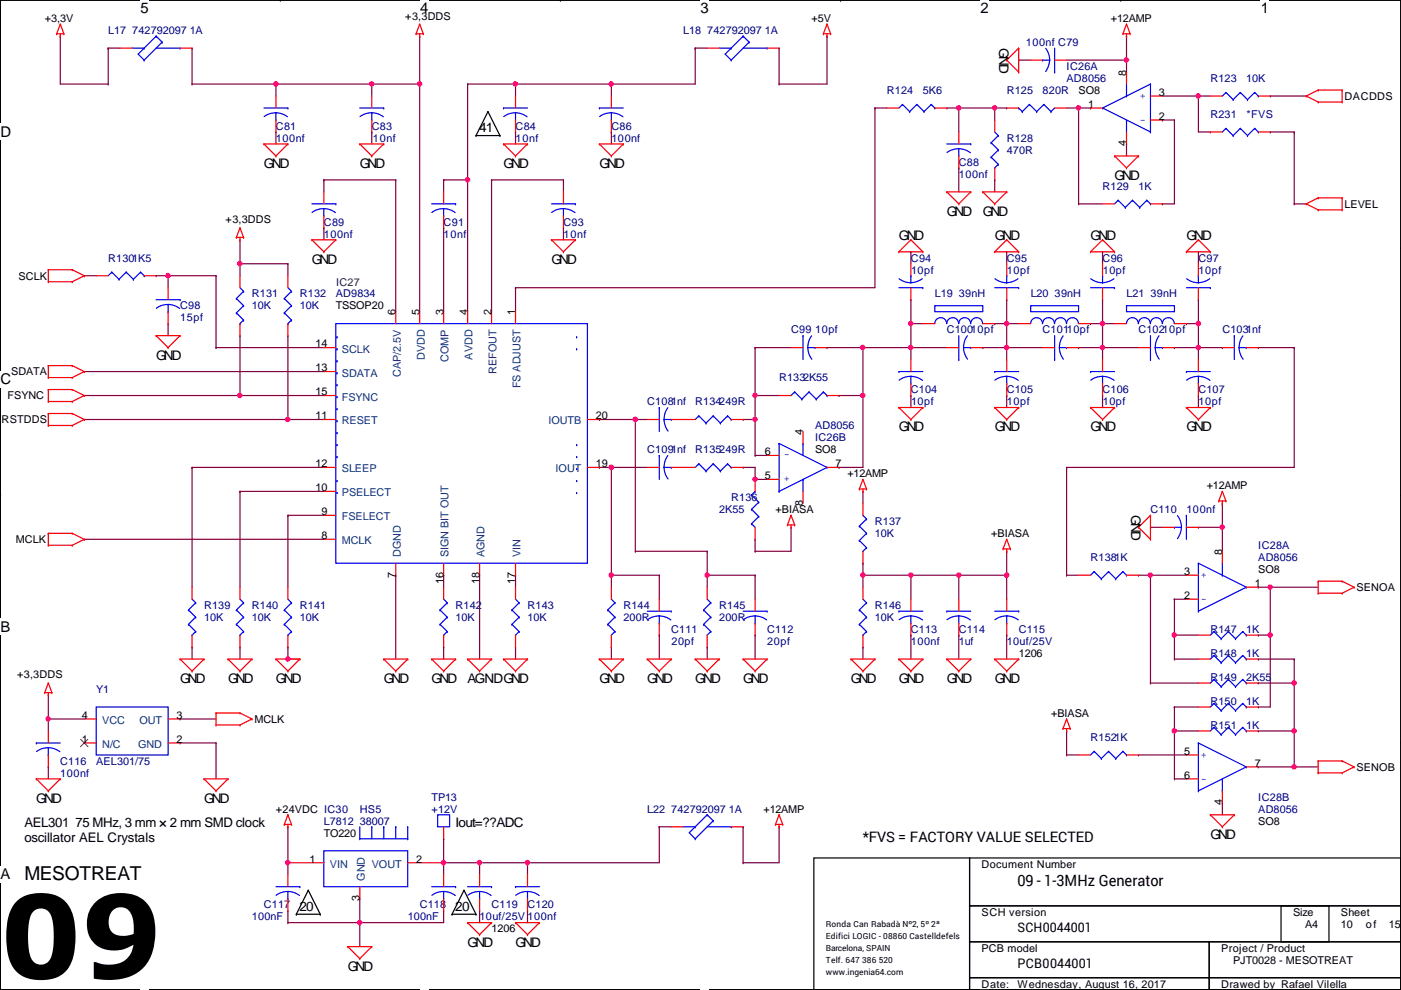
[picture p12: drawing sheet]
<svg xmlns="http://www.w3.org/2000/svg" width="297mm" height="210mm" viewBox="0 0 297 210" stroke-linecap="round" stroke-linejoin="round" font-family="sans-serif">
<defs><g id="words">
<text font-size="24.4" x="0" y="207.4">09</text>
<text font-size="4.1" x="5.2" y="186.6">MESOTREAT</text>
<text font-size="3.3" x="215.7" y="187.9">09 - 1-3MHz Generator</text>
<g font-size="3.1">
<text x="29.8" y="2.8">5</text>
<text x="89.1" y="2.8">4</text>
<text x="148.5" y="2.8">3</text>
<text x="207.9" y="2.8">2</text>
<text x="267.3" y="2.8">1</text>
<text x=".1" y="29">D</text>
<text x=".1" y="81.5">C</text>
<text x=".1" y="133.9">B</text>
<text x=".1" y="186.4">A</text>
</g>
<text font-size="3" x="183" y="178.5">*FVS = FACTORY VALUE SELECTED</text>
<g font-size="2.8">
<text x="211.9" y="10.2" transform="rotate(90 211.9 10.2)">GND</text>
<text x="101.6" y="28">41</text>
<text x="56" y="35.6">GND</text>
<text x="76.3" y="35.6">GND</text>
<text x="106.8" y="35.6">GND</text>
<text x="127.1" y="35.6">GND</text>
<text x="236.3" y="38.1">GND</text>
<text x="200.7" y="45.8">GND</text>
<text x="208.4" y="45.8">GND</text>
<text x="190.6" y="50.8">GND</text>
<text x="210.9" y="50.8">GND</text>
<text x="231.2" y="50.8">GND</text>
<text x="251.5" y="50.8">GND</text>
<text x="66.1" y="55.9">GND</text>
<text x="116.9" y="55.9">GND</text>
<text x="33.1" y="76.2">GND</text>
<text x="190.6" y="91.5">GND</text>
<text x="210.9" y="91.5">GND</text>
<text x="231.2" y="91.5">GND</text>
<text x="251.5" y="91.5">GND</text>
<text x="239.8" y="109.3" transform="rotate(90 239.8 109.3)">GND</text>
<text x="38.2" y="144.8">GND</text>
<text x="48.3" y="144.8">GND</text>
<text x="58.5" y="144.8">GND</text>
<text x="81.4" y="144.8">GND</text>
<text x="91.5" y="144.8">GND</text>
<text x="99.1" y="144.8">AGNDGND</text>
<text x="127.1" y="144.8">GND</text>
<text x="137.2" y="144.8">GND</text>
<text x="147.4" y="144.8">GND</text>
<text x="157.6" y="144.8">GND</text>
<text x="180.4" y="144.8">GND</text>
<text x="190.6" y="144.8">GND</text>
<text x="200.7" y="144.8">GND</text>
<text x="210.9" y="144.8">GND</text>
<text x="7.7" y="170.2">GND</text>
<text x="43.3" y="170.2">GND</text>
<text x="5.2" y="175.3">AEL301 75 MHz, 3 mm × 2 mm SMD clock</text>
<text x="5.2" y="178.5">oscillator AEL Crystals</text>
<text x="96.6" y="175.3">Iout=??ADC</text>
<text x="256.6" y="177.8">GND</text>
<text x="63.5" y="193.1">20</text>
<text x="96.5" y="193.1">20</text>
<text x="215.7" y="197.5">SCH0044001</text>
<text x="99.1" y="200.7">GND</text>
<text x="109.3" y="200.7">GND</text>
<text x="73.7" y="205.8">GND</text>
<text x="215.7" y="205.1">PCB0044001</text>
</g>
<g font-size="2.3">
<text x="9.5" y="4.7">+3,3V</text>
<text x="85.9" y="4.1">+3,3DDS</text>
<text x="172" y="4.7">+5V</text>
<text x="235.5" y="4.7">+12AMP</text>
<text x="238.8" y="16" transform="rotate(-90 238.8 16)">8</text>
<text x="228.7" y="19.9">SO8</text>
<text x="230.7" y="22.9">1</text>
<text x="245.7" y="20.3">3</text>
<text x="285.1" y="21.2">DACDDS</text>
<text x="245.7" y="25.4">2</text>
<text x="238.8" y="31" transform="rotate(-90 238.8 31)">4</text>
<text x="47.8" y="47.3">+3,3DDS</text>
<text x="285.1" y="44">LEVEL</text>
<text x="3.9" y="59.3">SCLK</text>
<text x="71.2" y="65.6">TSSOP20</text>
<text x="83.9" y="66.8" transform="rotate(-90 83.9 66.8)">6</text>
<text x="88.9" y="66.8" transform="rotate(-90 88.9 66.8)">5</text>
<text x="94" y="66.8" transform="rotate(-90 94 66.8)">3</text>
<text x="99.1" y="66.8" transform="rotate(-90 99.1 66.8)">4</text>
<text x="104.2" y="66.8" transform="rotate(-90 104.2 66.8)">2</text>
<text x="109.3" y="66.8" transform="rotate(-90 109.3 66.8)">1</text>
<text x="66.9" y="73.7">14</text>
<text x="2.4" y="79.6">SDATA</text>
<text x="66.9" y="78.7">13</text>
<text x="66.9" y="83.8">15</text>
<text x=".3" y="89.7">RSTDDS</text>
<text x="1.6" y="84.7">FSYNC</text>
<text x="66.9" y="88.9">11</text>
<text x="126.3" y="88.9">20</text>
<text x="170.2" y="92.2" transform="rotate(-90 170.2 92.2)">4</text>
<text x="66.9" y="99.1">12</text>
<text x="126.3" y="99.1">19</text>
<text x="162.1" y="101.6">5</text>
<text x="162.1" y="96.5">6</text>
<text x="172.8" y="96.1">SO8</text>
<text x="177.1" y="99.1">7</text>
<text x="179.7" y="101.2">+12AMP</text>
<text x="66.9" y="104.1">10</text>
<text x="170.2" y="107.2" transform="rotate(-90 170.2 107.2)">8</text>
<text x="255.9" y="103.7">+12AMP</text>
<text x="68.2" y="109.2">9</text>
<text x="164.4" y="108.8">+BIASA</text>
<text x="210.1" y="113.9">+BIASA</text>
<text x="3.4" y="115.1">MCLK</text>
<text x="68.2" y="114.3">8</text>
<text x="259.1" y="117.6" transform="rotate(-90 259.1 117.6)">8</text>
<text x="83.9" y="122.5" transform="rotate(-90 83.9 122.5)">7</text>
<text x="94" y="123.7" transform="rotate(-90 94 123.7)">16</text>
<text x="101.6" y="123.7" transform="rotate(-90 101.6 123.7)">18</text>
<text x="109.3" y="123.7" transform="rotate(-90 109.3 123.7)">17</text>
<text x="251" y="121.9">3</text>
<text x="266" y="124.5">1</text>
<text x="266.8" y="121.5">SO8</text>
<text x="287.6" y="125.3">SENOA</text>
<text x="251" y="127">2</text>
<text x="3.6" y="143.8">+3,3DDS</text>
<text x="216" y="139.3">1206</text>
<text x="17.4" y="152.4">4</text>
<text x="37.4" y="152.4">3</text>
<text x="53.9" y="153.2">MCLK</text>
<text x="222.8" y="152">+BIASA</text>
<text x="17.4" y="157.5">1</text>
<text x="37.4" y="157.5">2</text>
<text x="251" y="160">5</text>
<text x="251" y="165.1">6</text>
<text x="266" y="162.6">7</text>
<text x="287.6" y="163.4">SENOB</text>
<text x="58.5" y="172.3">+24VDC IC30</text>
<text x="161.9" y="172.3">+12AMP</text>
<text x="259.1" y="170.7" transform="rotate(-90 259.1 170.7)">4</text>
<text x="68.7" y="177.4">TO220</text>
<text x="266.8" y="174.8">SO8</text>
<text x="65.6" y="182.9">1</text>
<text x="88.2" y="182.9">2</text>
<text x="208.1" y="184">Document Number</text>
<text x="76.2" y="191.1" transform="rotate(-90 76.2 191.1)">3</text>
<text x="104.2" y="197.7">1206</text>
<text x="208.1" y="194.1">SCH version</text>
<text x="274.1" y="194.1">Size</text>
<text x="276.7" y="196.7">A4</text>
<text x="284.3" y="194.1">Sheet</text>
<text x="284.3" y="196.7">10</text>
<text x="289.6" y="196.7">of</text>
<text x="294.5" y="196.7">15</text>
<text x="208.1" y="201.8">PCB model</text>
<text x="258.9" y="201.8">Project / Product</text>
<text x="208.1" y="209.4">Date:</text>
<text x="215.7" y="209.4">Wednesday, August 16, 2017</text>
<text x="258.9" y="209.4">Drawed by Rafael Vilella</text>
<text x="261.4" y="204.3">PJT0028 - MESOTREAT</text>
</g>
<g font-size="2.3" fill="#000080">
<text x="22.9" y="7.2">L17 742792097 1A</text>
<text x="144.9" y="7.2">L18 742792097 1A</text>
<text x="217.5" y="9.7">100nf C79</text>
<text x="226.1" y="14.8">IC26A</text>
<text x="226.1" y="17.4">AD8056</text>
<text x="256.6" y="17.4">R123</text>
<text x="264.2" y="17.4">10K</text>
<text x="188" y="19.9">R124</text>
<text x="195.7" y="19.9">5K6</text>
<text x="213.4" y="19.9">R125</text>
<text x="221.1" y="19.9">820R</text>
<text x="58.5" y="27.5">C81</text>
<text x="78.8" y="27.5">C83</text>
<text x="109.3" y="27.5">C84</text>
<text x="129.6" y="27.5">C86</text>
<text x="256.6" y="25">R231</text>
<text x="264.3" y="25">*FVS</text>
<text x="58.5" y="30.1">100nf</text>
<text x="79.1" y="30.1">10nf</text>
<text x="109.3" y="30.1">10nf</text>
<text x="129.6" y="30.1">100nf</text>
<text x="203.3" y="35.1">C88</text>
<text x="213.4" y="30.1">R128</text>
<text x="213.4" y="32.6">470R</text>
<text x="203.3" y="37.7">100nf</text>
<text x="233.8" y="40.2">R129</text>
<text x="241.4" y="40.2">1K</text>
<text x="68.7" y="47.8">C89</text>
<text x="94.1" y="47.8">C91</text>
<text x="119.5" y="47.8">C93</text>
<text x="68.7" y="50.4">100nf</text>
<text x="94.1" y="50.4">10nf</text>
<text x="119.5" y="50.4">10nf</text>
<text x="22.9" y="55.5">R1301K5</text>
<text x="193.1" y="55.5">C94</text>
<text x="193.2" y="58">10pf</text>
<text x="213.4" y="55.5">C95</text>
<text x="213.5" y="58">10pf</text>
<text x="233.8" y="55.5">C96</text>
<text x="233.8" y="58">10pf</text>
<text x="254.1" y="55.5">C97</text>
<text x="254.1" y="58">10pf</text>
<text x="38.2" y="65.6">C98</text>
<text x="53.4" y="63.1">R131</text>
<text x="53.4" y="65.6">10K</text>
<text x="63.6" y="63.1">R132</text>
<text x="63.6" y="65.6">10K</text>
<text x="71.2" y="63.1">AD9834</text>
<text x="198.2" y="63.1">L19 39nH</text>
<text x="218.5" y="63.1">L20 39nH</text>
<text x="238.8" y="63.1">L21 39nH</text>
<text x="38.2" y="68.2">15pf</text>
<text x="167.7" y="70.7">C99 10pf</text>
<text x="200.7" y="70.7">C10010pf</text>
<text x="221.1" y="70.7">C10110pf</text>
<text x="241.4" y="70.7">C10210pf</text>
<text x="259.2" y="70.7">C1031nf</text>
<text x="165.2" y="80.9">R1332K55</text>
<text x="193.1" y="83.4">C104</text>
<text x="213.4" y="83.4">C105</text>
<text x="233.8" y="83.4">C106</text>
<text x="254.1" y="83.4">C107</text>
<text x="137.2" y="85.9">C1081nf</text>
<text x="147.4" y="85.9">R134249R</text>
<text x="193.2" y="85.9">10pf</text>
<text x="213.5" y="85.9">10pf</text>
<text x="233.8" y="85.9">10pf</text>
<text x="254.1" y="85.9">10pf</text>
<text x="172.8" y="93.6">IC26B</text>
<text x="172.8" y="91">AD8056</text>
<text x="137.2" y="96.1">C1091nf</text>
<text x="147.4" y="96.1">R135249R</text>
<text x="155" y="106.3">R136</text>
<text x="152.5" y="108.8">2K55</text>
<text x="185.5" y="111.3">R137</text>
<text x="185.5" y="113.9">10K</text>
<text x="243.9" y="108.8">C110</text>
<text x="251.5" y="108.8">100nf</text>
<text x="231.2" y="119">R1381K</text>
<text x="266.8" y="116.4">IC28A</text>
<text x="266.8" y="119">AD8056</text>
<text x="43.3" y="129.1">R139</text>
<text x="43.3" y="131.7">10K</text>
<text x="53.4" y="129.1">R140</text>
<text x="53.4" y="131.7">10K</text>
<text x="63.6" y="129.1">R141</text>
<text x="63.6" y="131.7">10K</text>
<text x="96.6" y="129.1">R142</text>
<text x="96.6" y="131.7">10K</text>
<text x="111.8" y="129.1">R143</text>
<text x="111.8" y="131.7">10K</text>
<text x="132.2" y="129.1">R144</text>
<text x="132.2" y="131.7">200R</text>
<text x="152.5" y="129.1">R145</text>
<text x="152.5" y="131.7">200R</text>
<text x="185.5" y="129.1">R146</text>
<text x="185.5" y="131.7">10K</text>
<text x="142.3" y="134.2">C111</text>
<text x="142.4" y="136.7">20pf</text>
<text x="162.6" y="134.2">C112</text>
<text x="162.7" y="136.7">20pf</text>
<text x="193.1" y="134.2">C113</text>
<text x="193.1" y="136.7">100nf</text>
<text x="203.3" y="134.2">C114</text>
<text x="203.3" y="136.7">1uf</text>
<text x="213.4" y="136.7">10uf/25V</text>
<text x="216" y="134.2">C115</text>
<text x="256.6" y="134.2">R147</text>
<text x="264.2" y="134.2">1K</text>
<text x="256.6" y="139.3">R148</text>
<text x="264.2" y="139.3">1K</text>
<text x="20.4" y="146.9">Y1</text>
<text x="256.6" y="149.4">R150</text>
<text x="256.6" y="144.4">R149</text>
<text x="264.2" y="149.4">1K</text>
<text x="264.2" y="144.4">2K55</text>
<text x="256.6" y="154.5">R151</text>
<text x="264.2" y="154.5">1K</text>
<text x="231.2" y="157.1">R1521K</text>
<text x="12.8" y="162.1">C116</text>
<text x="12.8" y="164.7">100nf</text>
<text x="20.4" y="162.1">AEL301/75</text>
<text x="76.3" y="172.3">HS5</text>
<text x="91.5" y="169.8">TP13</text>
<text x="91.5" y="172.3">+12V</text>
<text x="137.2" y="172.3">L22 742792097 1A</text>
<text x="266.8" y="169.8">IC28B</text>
<text x="266.8" y="172.3">AD8056</text>
<text x="68.7" y="174.8">L7812</text>
<text x="76.3" y="174.8">38007</text>
<text x="53.4" y="195.2">100nF</text>
<text x="56" y="192.6">C117</text>
<text x="86.4" y="195.2">100nF</text>
<text x="89" y="192.6">C118</text>
<text x="101.7" y="195.2">10uf/25V</text>
<text x="104.2" y="192.6">C119</text>
<text x="111.8" y="192.6">C120</text>
<text x="111.8" y="195.2">100nf</text>
</g>
<g font-size="2.3" fill="#00f">
<text x="241.6" y="21">+</text>
<text x="241.6" y="26">-</text>
<text x="167.5" y="95.9" transform="rotate(180 167.5 95.9)">-</text>
<text x="167.5" y="101" transform="rotate(180 167.5 101)">+</text>
<text x="254.6" y="122.6">+</text>
<text x="254.6" y="127.6">-</text>
<text x="254.6" y="160.7">+</text>
<text x="254.6" y="165.7">-</text>
</g>
<text font-size="2.3" fill="#004040" x="71.2" y="60.5">IC27</text>
<g font-size="2.3" fill="#004080">
<text x="72.5" y="74.8">SCLK</text>
<text x="90" y="76.4" transform="rotate(-90 90 76.4)">DVDD</text>
<text x="95.1" y="76.8" transform="rotate(-90 95.1 76.8)">COMP</text>
<text x="100.2" y="76.2" transform="rotate(-90 100.2 76.2)">AVDD</text>
<text x="72.5" y="79.8">SDATA</text>
<text x="85" y="79.9" transform="rotate(-90 85 79.9)">CAP/2.5V</text>
<text x="105.3" y="79.3" transform="rotate(-90 105.3 79.3)">REFOUT</text>
<text x="110.4" y="82.3" transform="rotate(-90 110.4 82.3)">FS ADJUST</text>
<text x="72.5" y="84.9">FSYNC</text>
<text x="72.5" y="90">RESET</text>
<text x="116.3" y="90">IOUTB</text>
<text x="72.5" y="100.2">SLEEP</text>
<text x="117.8" y="100.2">IOUT</text>
<text x="72.5" y="105.2">PSELECT</text>
<text x="72.5" y="110.3">FSELECT</text>
<text x="72.5" y="115.4">MCLK</text>
<text x="85" y="118.2" transform="rotate(-90 85 118.2)">DGND</text>
<text x="95.1" y="118.2" transform="rotate(-90 95.1 118.2)">SIGN BIT OUT</text>
<text x="102.7" y="118.2" transform="rotate(-90 102.7 118.2)">AGND</text>
<text x="110.4" y="118.2" transform="rotate(-90 110.4 118.2)">VIN</text>
<text x="21.7" y="153.5">VCC</text>
<text x="29.5" y="153.5">OUT</text>
<text x="21.7" y="158.6">N/C</text>
<text x="29.3" y="158.6">GND</text>
<text x="69.9" y="184">VIN</text>
<text x="78.8" y="184">VOUT</text>
<text x="77.3" y="186.7" transform="rotate(-90 77.3 186.7)">GND</text>
</g>
<g font-size="1.8">
<text x="175.1" y="196.5">Ronda Can Rabadà Nº2, 5º 2ª</text>
<text x="175.1" y="199">Edifici LOGIC - 08860 Castelldefels</text>
<text x="175.1" y="201.5">Barcelona, SPAIN</text>
<text x="175.1" y="206.6">www.ingenia64.com</text>
<text x="175.1" y="204.1">Telf. 647 386 520</text>
</g>
</g></defs>
<path d="M.1 0h296.9v209.8h-296.9z" fill="none" stroke="#000" stroke-width=".25"/>
<g fill="#fff">
<path d="M29.8 0h1.7v3.5h-1.7z"/>
<path d="M29.8 209.8l1.7 .1z"/>
</g>
<path d="M59.4 0h.1M59.4 209.8h.1" fill="none" stroke="#000" stroke-width=".25"/>
<g fill="#fff">
<path d="M89.1 0h1.7v3.5h-1.7z"/>
<path d="M89.1 209.8l1.7 .1z"/>
</g>
<path d="M118.8 0h.1M118.8 209.8h.1" fill="none" stroke="#000" stroke-width=".25"/>
<g fill="#fff">
<path d="M148.5 0h1.7v3.5h-1.7z"/>
<path d="M148.5 209.8l1.7 .1z"/>
</g>
<path d="M178.2 0h.1M178.2 209.8h.1" fill="none" stroke="#000" stroke-width=".25"/>
<g fill="#fff">
<path d="M207.9 0h1.7v3.5h-1.7z"/>
<path d="M207.9 209.8l1.7 .1z"/>
</g>
<path d="M237.6 0h.1M237.6 209.8h.1" fill="none" stroke="#000" stroke-width=".25"/>
<g fill="#fff">
<path d="M267.3 0h1.7v3.5h-1.7z"/>
<path d="M267.3 209.8l1.7 .1z"/>
<path d="M.1 26.2h2.2v3.5h-2.2z"/>
<path d="M297 26.2l.1 3.5z"/>
<path d="M.1 78.7h2.2v3.5h-2.2z"/>
<path d="M297 78.7l.1 3.5z"/>
</g>
<path d="M.1 52.5h.1M297 52.5h.1" fill="none" stroke="#000" stroke-width=".25"/>
<g fill="#fff">
<path d="M.1 131.1h2.1v3.5h-2.1z"/>
<path d="M297 131.1l.1 3.5z"/>
</g>
<path d="M.1 104.9h.1M297 104.9h.1" fill="none" stroke="#000" stroke-width=".25"/>
<path d="M.1 104.9h.1M297 104.9h.1" fill="none" stroke="#000" stroke-width=".21"/>
<g fill="#fff">
<path d="M.1 183.6h2.1v3.5h-2.1z"/>
<path d="M297 183.6l.1 3.5z"/>
</g>
<g fill="none" stroke="#000" stroke-width=".25">
<path d="M100.9 28.7h.1M100.9 28.7h5.1M103.5 23.7h.1M103.5 23.7l-2.6 5M103.5 23.7l2.5 5M106 28.7h.1M.1 157.4h.1M297 157.4h.1M62.8 193.8h.1M62.8 193.8h5.1M65.4 188.8h.1M65.4 188.8l-2.6 5"/>
<path d="M65.4 188.8l2.5 5M67.9 193.8h.1M95.8 193.8h.1M95.8 193.8h5.1M98.4 188.8h.1M98.4 188.8l-2.6 5M98.4 188.8l2.5 5M100.9 193.8h.1M172.5 181.9h33.1v27.9h-33.1zM205.6 181.9h91.4v10.2h-91.4zM205.6 192.1h91.4v7.6h-91.4zM205.6 199.7h50.8v7.6h-50.8z"/>
<path d="M256.4 199.7h40.6v7.6h-40.6zM271.6 192.1h10.2v7.6h-10.2zM205.6 207.3h50.8v2.5h-50.8zM256.4 207.3h40.6v2.5h-40.6z"/>
</g>
<g fill="none" stroke="#800040" stroke-width=".25">
<path d="M12.8 7.7h.1M12.8 7.7v10.1h10.1M22.9 10.2h.1M22.9 17.8h.1M22.9 10.2h2.6M22.9 10.2v7.6M40.7 10.2h.1M40.7 17.8h.1M40.7 10.2v7.6M40.7 17.8h48.3M58.5 17.8h.1M58.5 17.8v2.6"/>
<path d="M78.8 17.8h.1M78.8 17.8v2.6M89 17.8h.1M89 7.7h.1M89 7.7v58.4M99.1 17.8h.1M99.1 17.8v48.3M109.3 17.8h.1M109.3 17.8v2.6M129.6 17.8h.1M129.6 17.8v2.6M147.4 10.2h.1"/>
<path d="M147.4 10.2v7.6h-48.3M147.4 10.2h2.5M165.2 10.2h.1M165.2 17.8h.1M165.2 10.2v7.6M175.3 7.7h.1M175.3 7.7v10.1h-10.1M216 12.7h.1M216 12.7h2.5M226.1 12.7h12.7M238.8 12.7h.1M238.8 7.7h.1"/>
<path d="M238.8 7.7v7.6M58.5 28h.1M58.5 28v2.5M68.7 38.1h.1M68.7 38.1h15.2M68.7 38.1v2.6M78.8 28h.1M78.8 28v2.5M83.9 38.1h.1M83.9 38.1v28M94.1 38.1h.1M94.1 38.1h5"/>
<path d="M94.1 38.1v2.6M99.1 38.1h.1M104.2 38.1h.1M104.2 38.1h15.3M104.2 38.1v28M109.3 28h.1M109.3 28v2.5M119.5 38.1h.1M119.5 38.1v2.6M129.6 28h.1M129.6 28v2.5M185.5 22.9h.1"/>
<path d="M185.5 22.9v38.1h-76.2M185.5 22.9h2.5M200.7 22.9h.1M200.7 22.9h12.7M203.3 35.6h.1M203.3 22.9h.1M203.3 22.9v5.1M203.3 35.6v5.1M210.9 38.1h.1M210.9 22.9h.1M210.9 22.9v2.5M210.9 38.1v2.6"/>
<path d="M213.4 22.9h.1M226.1 22.9h5.1M228.7 22.9h.1M228.7 22.9v20.3M231.2 22.9h.1M238.8 30.5h.1M238.8 30.5v2.6M246.5 25.4h.1M246.5 20.4h10.1M246.5 25.4h2.5M249 25.4h.1M249 25.4v17.8h-2.5"/>
<path d="M254.1 20.4h.1M254.1 20.4v7.6h2.5M256.6 28h.1M269.3 20.4h.1M269.3 28h.1M269.3 20.4h7.6M269.3 28h5.1M274.4 28h.1M274.4 28v15.2M17.9 58.5h.1M17.9 58.5h2.5M33.1 58.5h.1"/>
<path d="M33.1 58.5h12.7M35.6 58.5h.1M35.6 58.5v2.5M45.8 58.5h.1M45.8 58.5v15.2M50.9 55.9h.1M50.9 50.8h.1M50.9 50.8v7.7M50.9 55.9h10.1M61 55.9h.1M61 55.9v2.6M68.7 48.3h.1"/>
<path d="M68.7 48.3v2.5M94.1 48.3h.1M94.1 48.3v17.8M119.5 48.3h.1M119.5 48.3v2.5M193.1 53.4h.1M193.1 53.4v2.5M213.4 53.4h.1M213.4 53.4v2.5M228.7 43.2h.1M228.7 43.2h5.1M233.8 53.4h.1"/>
<path d="M233.8 53.4v2.5M246.5 43.2h.1M254.1 53.4h.1M254.1 53.4v2.5M274.4 43.2h.1M274.4 43.2h2.5M17.9 78.8h.1M17.9 78.8h50.8M35.6 68.6h.1M35.6 68.6v2.6M45.8 73.7h.1M45.8 73.7h22.9"/>
<path d="M50.9 71.2h.1M50.9 71.2v12.7M61 71.2h.1M61 71.2v17.7M109.3 61h.1M109.3 61v5.1M160.1 73.7h.1M160.1 73.7h7.6M160.1 73.7v22.9M175.3 73.7h.1M175.3 73.7h25.4M183 73.7h.1"/>
<path d="M183 73.7v25.4h-5.1M193.1 73.7h.1M193.1 68.6h.1M193.1 63.5h.1M193.1 63.5v12.7M193.1 68.6h2.6M208.4 73.7h.1M208.4 73.7h12.7M210.9 68.6h.1M210.9 68.6h5.1M213.4 73.7h.1M213.4 68.6h.1"/>
<path d="M213.4 63.5h.1M213.4 63.5v12.7M228.7 73.7h.1M228.7 73.7h12.7M231.2 68.6h.1M231.2 68.6h5.1M233.8 73.7h.1M233.8 68.6h.1M233.8 63.5h.1M233.8 63.5v12.7M249 73.7h.1M249 73.7h10.2"/>
<path d="M251.5 68.6h.1M251.5 68.6h2.6M254.1 68.6h.1M254.1 73.7h.1M254.1 63.5h.1M254.1 63.5v12.7M259.2 73.7h.1M266.8 73.7h.1M266.8 73.7h7.6M274.4 73.7h.1M274.4 73.7v25.4h-48.3M17.9 83.9h.1"/>
<path d="M17.9 88.9h.1M17.9 83.9h50.8M17.9 88.9h50.8M40.7 99.1h.1M40.7 99.1h28M40.7 99.1v25.4M50.9 83.9h.1M61 88.9h.1M127.1 99.1h.1M127.1 88.9h.1M127.1 88.9h10.1M127.1 99.1h10.1"/>
<path d="M129.6 99.1h.1M129.6 99.1v25.4M134.7 88.9h.1M134.7 88.9v28M157.6 88.9h.1M157.6 99.1h.1M157.6 88.9h2.5M157.6 99.1h2.5v2.5M160.1 83.9h.1M160.1 96.6h.1M160.1 88.9h.1M160.1 83.9h5.1"/>
<path d="M160.1 96.6h2.5M177.9 83.9h.1M177.9 99.1h.1M177.9 83.9h5.1M183 83.9h.1M193.1 83.9h.1M193.1 83.9v2.5M213.4 83.9h.1M213.4 83.9v2.5M226.1 99.1h.1M226.1 99.1v22.9M233.8 83.9h.1"/>
<path d="M233.8 83.9v2.5M254.1 83.9h.1M254.1 83.9v2.5M17.9 114.3h.1M17.9 114.3h50.8M50.9 104.2h.1M50.9 104.2v20.3M50.9 104.2h17.8M61 109.3h.1M61 109.3v15.2M61 109.3h7.7M134.7 116.9h.1"/>
<path d="M134.7 116.9h15.2M149.9 116.9h.1M149.9 116.9v7.6M160.1 101.6h.1M160.1 114.3h.1M160.1 116.9h.1M160.1 114.3v2.6M160.1 101.6h2.5M167.7 111.8h.1M167.7 111.8v5.1h-7.6M183 104.2h.1M183 119.4h.1"/>
<path d="M183 104.2v2.5M183 119.4v5.1M213.4 116.9h.1M213.4 116.9v10.1M243.9 111.8h.1M243.9 111.8h2.6M254.1 111.8h.1M254.1 111.8h5.1M259.2 106.7h.1M259.2 111.8h.1M259.2 106.7v10.2M40.7 137.2h.1"/>
<path d="M40.7 137.2v2.5M50.9 137.2h.1M50.9 137.2v2.5M61 137.2h.1M61 139.7h.1M61 137.2v2.5M61 139.7h2.6M83.9 122h.1M83.9 122v17.7M94.1 122h.1M94.1 137.2h.1M94.1 122v2.5"/>
<path d="M94.1 137.2v2.5M101.7 122h.1M101.7 122v17.7M109.3 122h.1M109.3 137.2h.1M109.3 122v2.5M109.3 137.2v2.5M129.6 122h.1M129.6 137.2h.1M129.6 137.2v2.5M129.6 122h10.2M139.8 134.7h.1"/>
<path d="M139.8 122h.1M139.8 122v5M139.8 134.7v5M149.9 122h.1M149.9 137.2h.1M149.9 137.2v2.5M149.9 122h10.2M160.1 134.7h.1M160.1 122h.1M160.1 122v5M160.1 134.7v5M183 137.2h.1"/>
<path d="M183 122h.1M183 137.2v2.5M183 122h30.4M193.1 134.7h.1M193.1 122h.1M193.1 122v5M193.1 134.7v5M203.3 134.7h.1M203.3 122h.1M203.3 122v5M203.3 134.7v5M213.4 122h.1"/>
<path d="M213.4 134.7h.1M213.4 134.7v5M226.1 122h.1M226.1 122h2.6M241.4 122h.1M241.4 122h10.1M243.9 122h.1M243.9 122v22.8M249 127h.1M249 134.7h.1M249 139.7h.1M249 127h2.5"/>
<path d="M249 134.7h5.1M249 127v12.7M249 139.7h5.1M266.8 134.7h.1M266.8 124.5h.1M266.8 139.7h.1M266.8 134.7h2.5M266.8 124.5h12.7M266.8 139.7h7.6M269.3 124.5h.1M269.3 134.7h.1M269.3 124.5v25.4h-2.5"/>
<path d="M274.4 139.7h.1M274.4 139.7v22.9M10.2 152.4h.1M10.2 147.4h.1M10.2 147.4v7.6M10.2 152.4h7.7M38.2 157.5h.1M38.2 152.4h.1M38.2 157.5h7.6M38.2 152.4h7.6M45.8 157.5h.1M45.8 157.5v7.6"/>
<path d="M226.1 155h.1M226.1 155v5.1M243.9 144.8h.1M243.9 144.8h10.2M249 155h.1M249 149.9h.1M249 149.9v15.2M249 155h5.1M249 149.9h5.1M266.8 144.8h.1M266.8 149.9h.1M266.8 155h.1"/>
<path d="M266.8 144.8h7.6M266.8 155h7.6M274.4 155h.1M274.4 144.8h.1M10.2 162.6h.1M10.2 162.6v2.5M61 175.3h.1M61 175.3v10.2M94.1 177.8h.1M94.1 177.8v7.7M139.8 175.3h.1M139.8 175.3v7.6h-45.7"/>
<path d="M139.8 175.3h2.5M157.6 175.3h.1M157.6 175.3v7.6M165.2 175.3h.1M165.2 175.3v7.6h-7.6M226.1 160.1h.1M226.1 160.1h2.6M241.4 160.1h.1M241.4 160.1h10.1M249 165.1h.1M249 165.1h2.5M259.2 170.2h.1"/>
<path d="M259.2 170.2v2.6M266.8 162.6h.1M266.8 162.6h12.7M274.4 162.6h.1M61 182.9h.1M61 195.6h.1M61 193.1h.1M61 193.1v2.5M76.3 195.6h.1M76.3 190.5h.1M76.3 190.5v10.2M94.1 182.9h.1"/>
<path d="M94.1 193.1h.1M94.1 193.1v2.5h-33.1M101.7 193.1h.1M101.7 182.9h.1M101.7 182.9v2.6M101.7 193.1v2.5M111.8 193.1h.1M111.8 182.9h.1M111.8 182.9v2.6M111.8 193.1v2.5M157.6 182.9h.1"/>
</g>
<g fill="none" stroke="#f00" stroke-width=".25">
<path d="M12 7.2h.1M12 7.2h1.5M12.8 7.7h.1M12.8 5.1h.1M12.8 7.2v.5M12.8 5.1l-.8 2.1M12.8 5.1l.7 2.1M13.5 7.2h.1M25.5 10.2h2.5M38.2 10.2h2.5M88.2 7.2h.1M88.2 7.2h1.5"/>
<path d="M89 7.7h.1M89 5.1h.1M89 7.2v.5M89 5.1l.7 2.1M89 5.1l-.8 2.1M89.7 7.2h.1M149.9 10.2h2.6M162.6 10.2h2.6M174.6 7.2h.1M174.6 7.2h1.5M175.3 7.7h.1M175.3 5.1h.1"/>
<path d="M175.3 7.2v.5M175.3 5.1l-.7 2.1M175.3 5.1l.8 2.1M176.1 7.2h.1M213.4 12.7h.1M213.4 12.7l2.6 2.6M216 15.3h.1M216 10.2h.1M216 10.2v5.1M216 10.2l-2.6 2.5M218.5 12.7h2.6M223.6 12.7h2.5"/>
<path d="M238.1 7.2h.1M238.1 7.2h1.5M238.8 7.7h.1M238.8 5.1h.1M238.8 7.2v.5M238.8 15.3v2.5M238.8 5.1l-.7 2.1M238.8 5.1l.8 2.1M239.6 7.2h.1M279.5 19.1h.1M279.5 19.1h5.1M279.5 19.1l-2.6 1.3"/>
<path d="M284.6 19.1h.1M284.6 19.1v2.5M56 30.5h.1M56 30.5h5M56 30.5l2.5 2.6M58.5 33.1h.1M58.5 20.4v2.5M58.5 25.4v2.6M61 30.5h.1M61 30.5l-2.5 2.6M76.3 30.5h.1M76.3 30.5h5.1"/>
<path d="M76.3 30.5l2.5 2.6M78.8 33.1h.1M78.8 20.4v2.5M78.8 25.4v2.6M81.4 30.5h.1M81.4 30.5l-2.6 2.6M106.8 30.5h.1M106.8 30.5h5M106.8 30.5l2.5 2.6M109.3 33.1h.1M109.3 20.4v2.5M109.3 25.4v2.6"/>
<path d="M111.8 30.5h.1M111.8 30.5l-2.5 2.6M127.1 30.5h.1M127.1 30.5h5.1M127.1 30.5l2.5 2.6M129.6 33.1h.1M129.6 20.4v2.5M129.6 25.4v2.6M132.2 30.5h.1M132.2 30.5l-2.6 2.6M188 22.9h2.6M198.2 22.9h2.5"/>
<path d="M203.3 28v2.5M203.3 33.1v2.5M210.9 25.4v2.6M210.9 35.6v2.5M213.4 22.9h2.6M223.6 22.9h2.5M231.2 22.9h2.6M236.3 33.1h.1M236.3 33.1h5.1M236.3 33.1l2.5 2.5M238.8 35.6h.1M238.8 28v2.5"/>
<path d="M241.4 33.1h.1M241.4 33.1l-2.6 2.5M243.9 20.4h2.6M243.9 25.4h2.6M256.6 28h2.6M256.6 20.4h2.6M266.8 28h2.5M266.8 20.4h2.5M276.9 20.4h.1M276.9 20.4l2.6 1.2M279.5 21.6h.1M279.5 21.6h5.1"/>
<path d="M284.6 21.6h.1M10.2 59.7h.1M10.2 57.2h.1M10.2 57.2h5.1M10.2 59.7h5.1M10.2 57.2v2.5M15.3 57.2h.1M15.3 59.7h.1M15.3 57.2l2.6 1.3M17.9 58.5h.1M17.9 58.5l-2.6 1.2M20.4 58.5h2.5"/>
<path d="M30.6 58.5h2.5M50.1 50.3h.1M50.1 50.3h1.5M50.9 50.8h.1M50.9 48.3h.1M50.9 50.3v.5M50.9 58.5v2.5M50.9 48.3l.7 2M50.9 48.3l-.8 2M51.6 50.3h.1M61 58.5v2.5M66.1 50.8h.1"/>
<path d="M66.1 50.8h5.1M66.1 50.8l2.6 2.6M68.7 53.4h.1M68.7 40.7v2.5M68.7 45.8v2.5M71.2 50.8h.1M71.2 50.8l-2.5 2.6M94.1 40.7v2.5M94.1 45.8v2.5M116.9 50.8h.1M116.9 50.8h5.1M116.9 50.8l2.6 2.6"/>
<path d="M119.5 53.4h.1M119.5 40.7v2.5M119.5 45.8v2.5M122 50.8h.1M122 50.8l-2.5 2.6M190.6 53.4h.1M190.6 53.4h5.1M193.1 50.8h.1M193.1 50.8l2.6 2.6M193.1 50.8l-2.5 2.6M193.1 55.9v2.6M195.7 53.4h.1"/>
<path d="M200.7 40.7h.1M200.7 40.7h5.1M200.7 40.7l2.6 2.5M203.3 43.2h.1M205.8 40.7h.1M205.8 40.7l-2.5 2.5M208.4 40.7h.1M208.4 40.7h5M208.4 40.7l2.5 2.5M210.9 43.2h.1M210.9 53.4h.1M210.9 53.4h5.1"/>
<path d="M213.4 40.7h.1M213.4 50.8h.1M213.4 40.7l-2.5 2.5M213.4 55.9v2.6M213.4 50.8l2.6 2.6M213.4 50.8l-2.5 2.6M216 53.4h.1M231.2 53.4h.1M231.2 53.4h5.1M233.8 50.8h.1M233.8 50.8l2.5 2.6M233.8 50.8l-2.6 2.6"/>
<path d="M233.8 43.2h2.5M233.8 55.9v2.6M236.3 53.4h.1M243.9 43.2h2.6M251.5 53.4h.1M251.5 53.4h5.1M254.1 50.8h.1M254.1 50.8l2.5 2.6M254.1 50.8l-2.6 2.6M254.1 55.9v2.6M256.6 53.4h.1M276.9 43.2h.1"/>
<path d="M276.9 43.2l2.6 1.3M279.5 42h.1M279.5 44.5h.1M279.5 42l-2.6 1.2M279.5 42h5.1M279.5 44.5h5.1M284.6 42h.1M284.6 44.5h.1M284.6 42v2.5M10.2 77.5h.1M10.2 77.5v2.6M10.2 77.5h5.1"/>
<path d="M15.3 77.5h.1M15.3 77.5l2.6 1.3M17.9 78.8h.1M17.9 78.8l-2.6 1.3M33.1 71.2h.1M33.1 71.2h5.1M33.1 71.2l2.5 2.5M35.6 73.7h.1M35.6 61v2.5M35.6 66.1v2.5M38.2 71.2h.1M38.2 71.2l-2.6 2.5"/>
<path d="M50.9 68.6v2.6M61 68.6v2.6M68.7 73.7h2.5M68.7 78.8h2.5M83.9 66.1v2.5M89 66.1v2.5M94.1 66.1v2.5M99.1 66.1v2.5M104.2 66.1v2.5M109.3 66.1v2.5M167.7 73.7h2.6M172.8 73.7h2.5"/>
<path d="M193.1 61v2.5M193.1 76.2v2.6M195.7 68.6h2.5M200.7 73.7h2.6M205.8 73.7h2.6M208.4 68.6h2.5M213.4 61v2.5M213.4 76.2v2.6M216 68.6h2.5M221.1 73.7h2.5M226.1 73.7h2.6M228.7 68.6h2.5"/>
<path d="M233.8 61v2.5M233.8 76.2v2.6M236.3 68.6h2.5M241.4 73.7h2.5M246.5 73.7h2.5M249 68.6h2.5M254.1 61v2.5M254.1 76.2v2.6M259.2 73.7h2.5M264.2 73.7h2.6M10.2 80.1h.1M10.2 90.2h.1"/>
<path d="M10.2 87.7h.1M10.2 85.1h.1M10.2 82.6h.1M10.2 82.6v2.5M10.2 87.7v2.5M10.2 80.1h5.1M10.2 87.7h5.1M10.2 90.2h5.1M10.2 82.6h5.1M10.2 85.1h5.1M15.3 80.1h.1M15.3 87.7h.1"/>
<path d="M15.3 90.2h.1M15.3 82.6h.1M15.3 85.1h.1M15.3 87.7l2.6 1.2M15.3 82.6l2.6 1.3M17.9 88.9h.1M17.9 83.9h.1M17.9 88.9l-2.6 1.3M17.9 83.9l-2.6 1.2M68.7 99.1h2.5M68.7 88.9h2.5M68.7 83.9h2.5"/>
<path d="M124.5 99.1h2.6M124.5 88.9h2.6M137.2 99.1h2.6M137.2 88.9h2.6M142.3 99.1h5.1M142.3 88.9h5.1M155 99.1h2.6M155 88.9h2.6M162.6 96.6h2.6M165.2 83.9h2.5M170.3 91.5v2.5M175.3 99.1h2.6"/>
<path d="M175.3 83.9h2.6M190.6 86.4h.1M190.6 86.4h5.1M190.6 86.4l2.5 2.5M193.1 88.9h.1M193.1 81.3v2.6M195.7 86.4h.1M195.7 86.4l-2.6 2.5M210.9 86.4h.1M210.9 86.4h5.1M210.9 86.4l2.5 2.5M213.4 88.9h.1"/>
<path d="M213.4 81.3v2.6M216 86.4h.1M216 86.4l-2.6 2.5M231.2 86.4h.1M231.2 86.4h5.1M231.2 86.4l2.6 2.5M233.8 88.9h.1M233.8 81.3v2.6M236.3 86.4h.1M236.3 86.4l-2.5 2.5M251.5 86.4h.1M251.5 86.4h5.1"/>
<path d="M251.5 86.4l2.6 2.5M254.1 88.9h.1M254.1 81.3v2.6M256.6 86.4h.1M256.6 86.4l-2.5 2.5M10.2 115.6h.1M10.2 113.1h.1M10.2 113.1v2.5M10.2 113.1h5.1M10.2 115.6h5.1M15.3 113.1h.1M15.3 115.6h.1"/>
<path d="M15.3 113.1l2.6 1.2M17.9 114.3h.1M17.9 114.3l-2.6 1.3M68.7 114.3h2.5M68.7 109.3h2.5M68.7 104.2h2.5M83.9 119.4v2.6M94.1 119.4v2.6M101.7 119.4v2.6M109.3 119.4v2.6M160.1 101.6v2.6M160.1 111.8v2.5"/>
<path d="M162.6 101.6h2.6M167 111.3h.1M167 111.3h1.5M167.7 111.8h.1M167.7 109.3h.1M167.7 111.3v.5M167.7 109.3l-.7 2M167.7 109.3l.8 2M168.5 111.3h.1M170.3 104.2v2.5M182.2 103.7h.1M182.2 103.7h1.5"/>
<path d="M183 104.2h.1M183 101.6h.1M183 103.7v.5M183 106.7v2.6M183 116.9v2.5M183 101.6l-.8 2.1M183 101.6l.7 2.1M183.7 103.7h.1M212.7 116.4h.1M212.7 116.4h1.5M213.4 116.9h.1M213.4 114.3h.1"/>
<path d="M213.4 116.4v.5M213.4 114.3l-.7 2.1M213.4 114.3l.8 2.1M214.2 116.4h.1M241.4 111.8h.1M241.4 111.8l2.5 2.5M243.9 109.3h.1M243.9 114.3h.1M243.9 109.3v5M243.9 109.3l-2.5 2.5M246.5 111.8h2.5M251.5 111.8h2.6"/>
<path d="M258.4 106.2h.1M258.4 106.2h1.5M259.2 106.7h.1M259.2 104.2h.1M259.2 106.2v.5M259.2 116.9v2.5M259.2 104.2l-.8 2M259.2 104.2l.7 2M259.9 106.2h.1M38.2 139.7h.1M38.2 139.7h5.1M38.2 139.7l2.5 2.6"/>
<path d="M40.7 124.5v2.5M40.7 134.7v2.5M43.3 139.7h.1M43.3 139.7l-2.6 2.6M48.3 139.7h.1M48.3 139.7h5.1M48.3 139.7l2.6 2.6M50.9 124.5v2.5M50.9 134.7v2.5M53.4 139.7h.1M53.4 139.7l-2.5 2.6M58.5 139.7h.1"/>
<path d="M58.5 139.7h5.1M58.5 139.7l2.5 2.6M61 124.5v2.5M61 134.7v2.5M63.6 139.7h.1M63.6 139.7l-2.6 2.6M81.4 139.7h.1M81.4 139.7h5M81.4 139.7l2.5 2.6M86.4 139.7h.1M86.4 139.7l-2.5 2.6M91.5 139.7h.1"/>
<path d="M91.5 139.7h5.1M91.5 139.7l2.6 2.6M94.1 124.5v2.5M94.1 134.7v2.5M96.6 139.7h.1M96.6 139.7l-2.5 2.6M99.1 139.7h.1M99.1 139.7h5.1M99.1 139.7l2.6 2.6M104.2 139.7h.1M104.2 139.7l-2.5 2.6M106.8 139.7h.1"/>
<path d="M106.8 139.7h5M106.8 139.7l2.5 2.6M109.3 124.5v2.5M109.3 134.7v2.5M111.8 139.7h.1M111.8 139.7l-2.5 2.6M127.1 139.7h.1M127.1 139.7h5.1M127.1 139.7l2.5 2.6M129.6 124.5v2.5M129.6 134.7v2.5M132.2 139.7h.1"/>
<path d="M132.2 139.7l-2.6 2.6M137.2 139.7h.1M137.2 139.7h5.1M137.2 139.7l2.6 2.6M139.8 127v2.6M139.8 132.1v2.6M142.3 139.7h.1M142.3 139.7l-2.5 2.6M147.4 139.7h.1M147.4 139.7h5.1M147.4 139.7l2.5 2.6M149.9 124.5v2.5"/>
<path d="M149.9 134.7v2.5M152.5 139.7h.1M152.5 139.7l-2.6 2.6M157.6 139.7h.1M157.6 139.7h5M157.6 139.7l2.5 2.6M160.1 127v2.6M160.1 132.1v2.6M162.6 139.7h.1M162.6 139.7l-2.5 2.6M180.4 139.7h.1M180.4 139.7h5.1"/>
<path d="M180.4 139.7l2.6 2.6M183 124.5v2.5M183 134.7v2.5M185.5 139.7h.1M185.5 139.7l-2.5 2.6M190.6 139.7h.1M190.6 139.7h5.1M190.6 139.7l2.5 2.6M193.1 127v2.6M193.1 132.1v2.6M195.7 139.7h.1M195.7 139.7l-2.6 2.6"/>
<path d="M200.7 139.7h.1M200.7 139.7h5.1M200.7 139.7l2.6 2.6M203.3 127v2.6M203.3 132.1v2.6M205.8 139.7h.1M205.8 139.7l-2.5 2.6M210.9 139.7h.1M210.9 139.7h5.1M210.9 139.7l2.5 2.6M213.4 127v2.6M213.4 132.1v2.6"/>
<path d="M216 139.7h.1M216 139.7l-2.6 2.6M228.7 122h2.5M238.8 122h2.6M251.5 122h2.6M251.5 127h2.6M254.1 139.7h2.5M254.1 134.7h2.5M264.2 139.7h2.6M264.2 124.5h2.6M264.2 134.7h2.6M279.5 125.8h.1"/>
<path d="M279.5 123.2h.1M279.5 123.2h5.1M279.5 125.8h5.1M279.5 123.2v2.6M284.6 123.2h.1M284.6 125.8h.1M284.6 123.2l2.5 1.3M287.1 124.5h.1M287.1 124.5l-2.5 1.3M9.5 146.9h.1M9.5 146.9h1.5M10.2 147.4h.1"/>
<path d="M10.2 144.8h.1M10.2 146.9v.5M10.2 155v2.5M10.2 144.8l-.7 2.1M10.2 144.8l.8 2.1M11 146.9h.1M17.9 152.4h2.5M17.9 157.5h2.5M35.6 152.4h2.6M35.6 157.5h2.6M40.7 142.3h.1M45.8 153.7h.1"/>
<path d="M45.8 151.2h.1M45.8 151.2h5.1M45.8 153.7h5.1M45.8 151.2v2.5M50.9 151.2h.1M50.9 153.7h.1M50.9 142.3h.1M50.9 151.2l2.5 1.2M53.4 152.4h.1M53.4 152.4l-2.5 1.3M61 142.3h.1M83.9 142.3h.1"/>
<path d="M94.1 142.3h.1M101.7 142.3h.1M109.3 142.3h.1M129.6 142.3h.1M139.8 142.3h.1M149.9 142.3h.1M160.1 142.3h.1M183 142.3h.1M193.1 142.3h.1M203.3 142.3h.1M213.4 142.3h.1M225.4 154.5h.1"/>
<path d="M225.4 154.5h1.5M226.1 155h.1M226.1 152.4h.1M226.1 154.5v.5M226.1 152.4l-.7 2.1M226.1 152.4l.8 2.1M226.9 154.5h.1M254.1 149.9h2.5M254.1 155h2.5M254.1 144.8h2.5M264.2 149.9h2.6M264.2 155h2.6"/>
<path d="M264.2 144.8h2.6M7.7 165.1h.1M7.7 165.1h5.1M7.7 165.1l2.5 2.6M10.2 167.7h.1M10.2 160.1v2.5M12.8 165.1h.1M12.8 165.1l-2.6 2.6M43.3 165.1h.1M43.3 165.1h5M43.3 165.1l2.5 2.6M45.8 167.7h.1"/>
<path d="M48.3 165.1h.1M48.3 165.1l-2.5 2.6M60.3 174.8h.1M60.3 174.8h1.5M61 175.3h.1M61 172.8h.1M61 174.8v.5M61 172.8l-.7 2M61 172.8l.8 2M61.8 174.8h.1M94.1 175.3v2.5M142.3 175.3h2.6"/>
<path d="M155 175.3h2.6M164.4 174.8h.1M164.4 174.8h1.5M165.2 175.3h.1M165.2 172.8h.1M165.2 174.8v.5M165.2 172.8l-.8 2M165.2 172.8l.7 2M165.9 174.8h.1M228.7 160.1h2.5M238.8 160.1h2.6M251.5 165.1h2.6"/>
<path d="M251.5 160.1h2.6M256.6 172.8h.1M256.6 172.8h5.1M256.6 172.8l2.6 2.5M259.2 175.3h.1M259.2 167.7v2.5M261.7 172.8h.1M261.7 172.8l-2.5 2.5M264.2 162.6h2.6M279.5 163.9h.1M279.5 161.3h.1M279.5 161.3v2.6"/>
<path d="M279.5 161.3h5.1M279.5 163.9h5.1M284.6 161.3h.1M284.6 163.9h.1M284.6 161.3l2.5 1.3M287.1 162.6h.1M287.1 162.6l-2.5 1.3M61 185.5v2.5M61 190.5v2.6M61 182.9h7.7M76.3 188v2.5M86.4 182.9h7.7"/>
<path d="M94.1 185.5v2.5M94.1 190.5v2.6M99.1 195.6h.1M99.1 195.6h5.1M99.1 195.6l2.6 2.6M101.7 198.2h.1M101.7 185.5v2.5M101.7 190.5v2.6M104.2 195.6h.1M104.2 195.6l-2.5 2.6M109.3 195.6h.1M109.3 195.6h5.1"/>
<path d="M109.3 195.6l2.5 2.6M111.8 198.2h.1M111.8 185.5v2.5M111.8 190.5v2.6M114.4 195.6h.1M114.4 195.6l-2.6 2.6M73.7 200.7h.1M73.7 200.7h5.1M73.7 200.7l2.6 2.5M76.3 203.2h.1M78.8 200.7h.1M78.8 200.7l-2.5 2.5"/>
</g>
<g fill="none" stroke="#00f" stroke-width=".25">
<path d="M28 10.2h2.6M30.6 12.7h.1M30.6 10.2h.1M33.1 7.7h.1M33.1 10.2h5.1M33.1 7.7l-3.8 3.8 1.3 1.2M33.1 7.7l1.3 1.2M34.4 8.9h.1M34.4 8.9l-3.8 3.8M38.2 10.2h.1M152.5 10.2h2.5M155 12.7h.1"/>
<path d="M155 10.2h.1M157.6 7.7h.1M157.6 7.7l-3.8 3.8 1.2 1.2M157.6 7.7l1.2 1.2M157.6 10.2h5M158.8 8.9h.1M158.8 8.9l-3.8 3.8M162.6 10.2h.1M221.1 12.7h.1M221.1 12.7h1.5M221.7 10.2l.7 1.5 .1 1M222.5 12.7l-.3 1.6-.5 .9"/>
<path d="M223.6 15.3h.1M223.6 10.2v5.1M238.8 17.8v2.6M243.9 17.8h.1M243.9 17.8v10.2M243.9 17.8l-10.1 5.1M259.9 19.6h.1M259.9 19.6l-.7 .8M259.9 19.6l1.5 1.5M263 19.6h.1M263 19.6l-1.6 1.5M263 19.6l1.5 1.5"/>
<path d="M266 19.6h.1M266 19.6l-1.5 1.5M266 19.6l.8 .8M56 22.9h5M58.5 25.4h.1M58.5 23.9l1 .2 1.5 .7M58.5 23.9l-1.6 .3-.9 .5M58.5 23.9v1.5M61 22.9h.1M76.3 22.9h5.1M78.8 25.4h.1M78.8 23.9l1.1 .2 1.4 .7"/>
<path d="M78.8 23.9l-1.6 .3-.9 .5M78.8 23.9v1.5M81.4 22.9h.1M106.8 22.9h.1M106.8 22.9h5M109.3 25.4h.1M109.3 23.9l-1.6 .3-.9 .5M109.3 23.9l1 .2 1.5 .7M109.3 23.9v1.5M127.1 22.9h.1M127.1 22.9h5.1M129.6 25.4h.1"/>
<path d="M129.6 23.9l-1.6 .3-.9 .5M129.6 23.9l1.1 .2 1.4 .7M129.6 23.9v1.5M191.3 22.1h.1M191.3 22.1l-.7 .8M191.3 22.1l1.6 1.6M192.9 23.7h.1M194.4 22.1h.1M194.4 22.1l-1.5 1.6M194.4 22.1l1.5 1.6M195.9 23.7h.1M197.4 22.1h.1"/>
<path d="M197.4 22.1l-1.5 1.6M197.4 22.1l.8 .8M198.2 22.9h.1M200.7 30.5h5.1M203.3 33.1h.1M203.3 31.5l1 .2 1.4 .7M203.3 31.5l-1.6 .3-.9 .5M203.3 31.5v1.6M205.8 30.5h.1M210.1 30.3h.1M210.1 33.3h.1M210.1 30.3l1.6 1.5"/>
<path d="M210.1 33.3l1.6 1.5M210.9 35.6h.1M210.9 28l.8 .7M211.7 28.7h.1M211.7 31.8h.1M211.7 34.8h.1M211.7 34.8l-.8 .8M211.7 31.8l-1.6 1.5M211.7 28.7l-1.6 1.6M216 22.9h.1M216 22.9l.7 .8M216.7 23.7h.1"/>
<path d="M218.3 22.1h.1M218.3 22.1l1.5 1.6M218.3 22.1l-1.6 1.6M219.8 23.7h.1M221.3 22.1h.1M221.3 22.1l1.5 1.6M221.3 22.1l-1.5 1.6M222.8 23.7h.1M223.6 22.9l-.8 .8M233.8 22.9h.1M233.8 22.9l10.1 5.1M238.8 20.4h.1"/>
<path d="M238.8 28h.1M238.8 25.4v2.6M243.9 28h.1M259.9 27.2h.1M259.9 27.2l-.7 .8M259.9 27.2l1.5 1.5M261.4 28.7h.1M261.4 21.1h.1M263 27.2h.1M263 27.2l-1.6 1.5M263 27.2l1.5 1.5M264.5 28.7h.1"/>
<path d="M264.5 21.1h.1M266 27.2h.1M266 27.2l-1.5 1.5M266 27.2l.8 .8M266.8 28h.1M266.8 20.4h.1M23.7 57.7h.1M23.7 57.7l-.8 .8M23.7 57.7l1.5 1.5M25.2 59.2h.1M26.8 57.7h.1M26.8 57.7l-1.6 1.5"/>
<path d="M26.8 57.7l1.5 1.5M28.3 59.2h.1M29.8 57.7h.1M29.8 57.7l-1.5 1.5M29.8 57.7l.8 .8M30.6 58.5h.1M66.1 43.2h5.1M68.7 45.8h.1M68.7 44.2l1 .2 1.4 .7M68.7 44.2l-1.6 .3-.9 .5M68.7 44.2v1.6M71.2 43.2h.1"/>
<path d="M91.5 43.2h5.1M94.1 45.8h.1M94.1 44.2l1 .2 1.4 .7M94.1 44.2l-1.6 .3-.9 .5M94.1 44.2v1.6M96.6 43.2h.1M116.9 43.2h5.1M119.5 45.8h.1M119.5 44.2l1 .2 1.4 .7M119.5 44.2l-1.6 .3-.9 .5M119.5 44.2v1.6M122 43.2h.1"/>
<path d="M190.6 59.1l1.4 .7 1.1 .1 1-.1 1.4-.7M193.1 58.5h.1M193.1 58.5v1.5M210.9 59.1l1.5 .7 1 .1 1.1-.1 1.4-.7M213.4 58.5h.1M213.4 58.5v1.5M231.3 59.1l1.4 .7 1 .1 1.1-.1 1.4-.7M233.8 58.5h.1M233.8 58.5v1.5M237.1 42.5h.1M237.1 42.5l-.8 .7M237.1 42.5l1.5 1.5"/>
<path d="M238.6 44h.1M240.1 42.5h.1M240.1 42.5l-1.5 1.5M240.1 42.5l1.5 1.5M241.6 44h.1M243.2 42.5h.1M243.2 42.5l-1.6 1.5M243.2 42.5l.7 .7M243.9 43.2h.1M251.6 59.1l1.4 .7 1 .1 1.1-.1 1.4-.7M254.1 58.5h.1M254.1 58.5v1.5"/>
<path d="M33.1 63.5h5.1M35.6 66.1h.1M35.6 64.6l1.1 .1 1.4 .7M35.6 64.6l-1.5 .2-1 .6M35.6 64.6v1.5M38.2 63.5h.1M50.1 63.3h.1M50.1 66.3h.1M50.1 63.3l1.5 1.5M50.1 66.3l1.5 1.6M50.9 68.6h.1M50.9 61l.7 .8"/>
<path d="M51.6 61.8h.1M51.6 64.8h.1M51.6 67.9h.1M51.6 61.8l-1.5 1.5M51.6 64.8l-1.5 1.5M51.6 67.9l-.7 .7M60.3 63.3h.1M60.3 66.3h.1M60.3 63.3l1.5 1.5M60.3 66.3l1.5 1.6M61 68.6h.1M61 61l.8 .8"/>
<path d="M61.8 61.8h.1M61.8 64.8h.1M61.8 67.9h.1M61.8 61.8l-1.5 1.5M61.8 64.8l-1.5 1.5M61.8 67.9l-.8 .7M71.2 68.6h53.3v50.8h-53.3zM71.5 71.4h.1M71.5 74h.1M71.5 76.5h.1M71.5 79h.1M122.3 74h.1"/>
<path d="M122.3 71.4h.1M170.3 71.2h.1M170.3 71.2v5M171.3 73.7l.1 1 .7 1.5M171.3 73.7h1.5M172.1 71.2l-.5 .9-.3 1.6M172.8 73.7h.1M190.6 78.8h.1M190.6 78.8h5.1M190.6 61h5.1M193.1 79.8l-1.6 .3-.9 .5M193.1 79.8l1.1 .1 1.4 .7"/>
<path d="M193.1 79.8v1.5M195.7 61h.1M198.2 64.8h10.2v1.3h-10.2zM198.2 68.6a1.25 1.25 0 0 1 1.3-1.2 1.25 1.25 0 0 1 1.2 1.2M200.7 68.6a1.25 1.25 0 0 1 1.3-1.2 1.25 1.25 0 0 1 1.2 1.2M203.3 68.6a1.25 1.25 0 0 1 1.2-1.2 1.25 1.25 0 0 1 1.3 1.2M203.3 76.2h.1M203.3 71.2v5M204.3 73.7l.1 1 .7 1.5M204.3 73.7h1.5M205.1 71.2l-.5 .9-.3 1.6M205.8 68.6a1.25 1.25 0 0 1 1.3-1.2 1.25 1.25 0 0 1 1.2 1.2"/>
<path d="M205.8 73.7h.1M210.9 78.8h.1M210.9 78.8h5.1M210.9 61h5.1M213.4 79.8l-1.5 .3-1 .5M213.4 79.8l1.1 .1 1.4 .7M213.4 79.8v1.5M216 61h.1M218.5 64.8h10.2v1.3h-10.2zM218.5 68.6a1.25 1.25 0 0 1 1.3-1.2 1.25 1.25 0 0 1 1.2 1.2M221.1 68.6a1.25 1.25 0 0 1 1.2-1.2 1.25 1.25 0 0 1 1.3 1.2M223.6 68.6a1.25 1.25 0 0 1 1.3-1.2 1.25 1.25 0 0 1 1.2 1.2 1.27 1.27 0 0 1 1.3-1.2 1.27 1.27 0 0 1 1.2 1.2"/>
<path d="M223.6 76.2h.1M223.6 71.2v5M224.6 73.7l.2 1 .7 1.5M224.6 73.7h1.5M225.4 71.2l-.5 .9-.3 1.6M226.1 73.7h.1M231.2 78.8h.1M231.2 78.8h5.1M231.2 61h5.1M233.8 79.8l-1.6 .3-.9 .5M233.8 79.8l1 .1 1.4 .7M233.8 79.8v1.5"/>
<path d="M236.3 61h.1M238.8 64.8h10.2v1.3h-10.2zM238.8 68.6a1.25 1.25 0 0 1 1.3-1.2 1.25 1.25 0 0 1 1.2 1.2M241.4 68.6a1.25 1.25 0 0 1 1.2-1.2 1.25 1.25 0 0 1 1.3 1.2M243.9 76.2h.1M243.9 68.6a1.25 1.25 0 0 1 1.3-1.2 1.25 1.25 0 0 1 1.2 1.2M243.9 71.2v5M244.9 73.7l.2 1 .7 1.5M244.9 73.7h1.6M245.7 71.2l-.5 .9-.3 1.6M246.5 73.7h.1M246.5 68.6a1.25 1.25 0 0 1 1.2-1.2 1.25 1.25 0 0 1 1.3 1.2"/>
<path d="M251.5 78.8h.1M251.5 78.8h5.1M251.5 61h5.1M254.1 79.8l-1.6 .3-.9 .5M254.1 79.8l1 .1 1.4 .7M254.1 79.8v1.5M256.6 61h.1M261.7 71.2h.1M261.7 71.2v5M262.7 73.7l.2 1 .7 1.5M262.7 73.7h1.5M263.5 71.2l-.5 .9-.3 1.6"/>
<path d="M264.2 73.7h.1M71.5 81.6h.1M71.5 84.1h.1M71.5 86.7h.1M71.5 89.2h.1M71.5 91.7h.1M71.5 94.3h.1M71.5 96.8h.1M122.3 99.4h.1M122.3 96.8h.1M122.3 94.3h.1M139.8 96.6h.1"/>
<path d="M139.8 86.4h.1M139.8 86.4v5.1M139.8 96.6v5M140.8 99.1l.1 1 .7 1.5M140.8 88.9l.1 1.1 .7 1.4M140.8 99.1h1.5M140.8 88.9h1.5M141.6 96.6l-.5 .9-.3 1.6M141.6 86.4l-.5 1-.3 1.5M142.3 99.1h.1M142.3 88.9h.1M148.2 88.2h.1"/>
<path d="M148.2 98.3h.1M148.2 98.3l-.8 .8M148.2 88.2l-.8 .7M148.2 88.2l1.5 1.5M148.2 98.3l1.5 1.6M149.7 89.7h.1M149.7 99.9h.1M151.2 88.2h.1M151.2 98.3h.1M151.2 88.2l-1.5 1.5M151.2 88.2l1.5 1.5M151.2 98.3l-1.5 1.6"/>
<path d="M151.2 98.3l1.5 1.6M152.7 89.7h.1M152.7 99.9h.1M154.3 88.2h.1M154.3 98.3h.1M154.3 88.2l-1.6 1.5M154.3 88.2l.7 .7M154.3 98.3l-1.6 1.6M154.3 98.3l.7 .8M155 88.9h.1M155 99.1h.1M165.2 94h.1"/>
<path d="M165.2 94l10.1 5.1M165.2 94v10.2M168.5 83.1h.1M168.5 83.1l-.8 .8M168.5 83.1l1.5 1.5M170 84.6h.1M170.3 94h.1M170.3 94v2.6M171.5 83.1h.1M171.5 83.1l-1.5 1.5M171.5 83.1l1.6 1.5M173.1 84.6h.1"/>
<path d="M174.6 83.1h.1M174.6 83.1l-1.5 1.5M174.6 83.1l.7 .8M175.3 99.1h.1M175.3 83.9h.1M175.3 99.1l-10.1 5.1M193.1 81.3h.1M213.4 81.3h.1M233.8 81.3h.1M254.1 81.3h.1M71.5 101.9h.1M71.5 104.4h.1"/>
<path d="M122.3 104.4h.1M122.3 101.9h.1M159.3 111h.1M159.3 108h.1M159.3 104.9h.1M159.3 111l.8 .8M159.3 108l1.6 1.5M159.3 104.9l1.6 1.6M160.1 104.2h.1M160.1 104.2l-.8 .7M160.9 109.5h.1M160.9 106.5h.1"/>
<path d="M160.9 109.5l-1.6 1.5M160.9 106.5l-1.6 1.5M165.2 104.2h.1M170.3 101.6h.1M170.3 101.6v2.6M182.2 111.5h.1M182.2 114.6h.1M182.2 111.5l1.5 1.6M182.2 114.6l1.5 1.5M183 116.9h.1M183 109.3l.7 .7M183.7 110h.1"/>
<path d="M183.7 113.1h.1M183.7 116.1h.1M183.7 110l-1.5 1.5M183.7 113.1l-1.5 1.5M183.7 116.1l-.7 .8M249 111.8h.1M249 111.8h1.5M249.6 109.3l.7 1.4 .2 1.1M250.5 111.8l-.4 1.5-.5 .9M251.5 109.3h.1M251.5 109.3v5M254.1 119.4h.1"/>
<path d="M254.1 119.4v10.2M254.1 119.4l10.1 5.1M259.2 119.4v2.6M40 129.3h.1M40 132.4h.1M40 129.3l1.5 1.6M40 132.4l1.5 1.5M40.7 134.7h.1M40.7 127l.8 .8M41.5 127.8h.1M41.5 130.9h.1M41.5 133.9h.1"/>
<path d="M41.5 127.8l-1.5 1.5M41.5 130.9l-1.5 1.5M41.5 133.9l-.8 .8M50.1 129.3h.1M50.1 132.4h.1M50.1 129.3l1.5 1.6M50.1 132.4l1.5 1.5M50.9 134.7h.1M50.9 127l.7 .8M51.6 127.8h.1M51.6 130.9h.1M51.6 133.9h.1"/>
<path d="M51.6 127.8l-1.5 1.5M51.6 130.9l-1.5 1.5M51.6 133.9l-.7 .8M60.3 129.3h.1M60.3 132.4h.1M60.3 129.3l1.5 1.6M60.3 132.4l1.5 1.5M61 134.7h.1M61 127l.8 .8M61.8 127.8h.1M61.8 130.9h.1M61.8 133.9h.1"/>
<path d="M61.8 127.8l-1.5 1.5M61.8 130.9l-1.5 1.5M61.8 133.9l-.8 .8M93.3 129.3h.1M93.3 132.4h.1M93.3 129.3l1.5 1.6M93.3 132.4l1.5 1.5M94.1 134.7h.1M94.1 127l.7 .8M94.8 127.8h.1M94.8 130.9h.1M94.8 133.9h.1"/>
<path d="M94.8 127.8l-1.5 1.5M94.8 130.9l-1.5 1.5M94.8 133.9l-.7 .8M108.5 129.3h.1M108.5 132.4h.1M108.5 129.3l1.6 1.6M108.5 132.4l1.6 1.5M109.3 134.7h.1M109.3 127l.8 .8M110.1 127.8h.1M110.1 130.9h.1M110.1 133.9h.1"/>
<path d="M110.1 127.8l-1.6 1.5M110.1 130.9l-1.6 1.5M110.1 133.9l-.8 .8M128.9 129.3h.1M128.9 132.4h.1M128.9 129.3l1.5 1.6M128.9 132.4l1.5 1.5M129.6 134.7h.1M129.6 127l.8 .8M130.4 127.8h.1M130.4 130.9h.1M130.4 133.9h.1"/>
<path d="M130.4 127.8l-1.5 1.5M130.4 130.9l-1.5 1.5M130.4 133.9l-.8 .8M137.2 129.6h5.1M139.8 132.1h.1M139.8 130.6l1 .1 1.4 .7M139.8 130.6l-1.6 .3-.9 .5M139.8 130.6v1.5M142.3 129.6h.1M149.2 129.3h.1M149.2 132.4h.1M149.2 129.3l1.5 1.6"/>
<path d="M149.2 132.4l1.5 1.5M149.9 134.7h.1M149.9 127l.8 .8M150.7 127.8h.1M150.7 130.9h.1M150.7 133.9h.1M150.7 127.8l-1.5 1.5M150.7 130.9l-1.5 1.5M150.7 133.9l-.8 .8M157.6 129.6h5M160.1 132.1h.1M160.1 130.6l1 .1 1.5 .7"/>
<path d="M160.1 130.6l-1.6 .3-.9 .5M160.1 130.6v1.5M162.6 129.6h.1M182.2 129.3h.1M182.2 132.4h.1M182.2 129.3l1.5 1.6M182.2 132.4l1.5 1.5M183 134.7h.1M183 127l.7 .8M183.7 127.8h.1M183.7 130.9h.1M183.7 133.9h.1"/>
<path d="M183.7 127.8l-1.5 1.5M183.7 130.9l-1.5 1.5M183.7 133.9l-.7 .8M190.6 129.6h.1M190.6 129.6h5.1M193.1 132.1h.1M193.1 130.6l-1.6 .3-.9 .5M193.1 130.6l1.1 .1 1.4 .7M193.1 130.6v1.5M200.7 129.6h.1M200.7 129.6h5.1M203.3 132.1h.1"/>
<path d="M203.3 130.6l-1.6 .3-.9 .5M203.3 130.6l1 .1 1.4 .7M203.3 130.6v1.5M210.9 129.6h5.1M213.4 132.1h.1M213.4 130.6l1.1 .1 1.4 .7M213.4 130.6l-1.5 .3-1 .5M213.4 130.6v1.5M216 129.6h.1M232 121.2h.1M232 121.2l-.8 .8M232 121.2l1.5 1.5"/>
<path d="M233.5 122.7h.1M235 121.2h.1M235 121.2l-1.5 1.5M235 121.2l1.6 1.5M236.6 122.7h.1M238.1 121.2h.1M238.1 121.2l-1.5 1.5M238.1 121.2l.7 .8M238.8 122h.1M254.1 129.6h.1M257.4 139h.1M257.4 133.9h.1"/>
<path d="M257.4 139l-.8 .7M257.4 139l1.5 1.5M257.4 133.9l-.8 .8M257.4 133.9l1.5 1.5M258.9 135.4h.1M259.2 122h.1M260.4 139h.1M260.4 133.9h.1M260.4 139l-1.5 1.5M260.4 139l1.6 1.5M260.4 133.9l-1.5 1.5M260.4 133.9l1.6 1.5"/>
<path d="M262 135.4h.1M263.5 139h.1M263.5 133.9h.1M263.5 139l-1.5 1.5M263.5 139l.7 .7M263.5 133.9l-1.5 1.5M263.5 133.9l.7 .8M264.2 124.5h.1M264.2 139.7h.1M264.2 134.7h.1M264.2 124.5l-10.1 5.1M7.7 157.5h.1"/>
<path d="M7.7 157.5h5.1M10.2 158.5l-1.5 .3-1 .5M10.2 158.5l1.1 .2 1.4 .7M10.2 158.5v1.6M20.4 149.9h15.2v10.2h-15.2zM232 159.3h.1M232 159.3l-.8 .8M232 159.3l1.5 1.5M235 159.3h.1M235 159.3l-1.5 1.5M235 159.3l1.6 1.5M238.1 159.3h.1"/>
<path d="M238.1 159.3l-1.5 1.5M238.1 159.3l.7 .8M254.1 157.5h.1M254.1 157.5v10.2M254.1 157.5l10.1 5.1M257.4 149.1h.1M257.4 154.2h.1M257.4 144.1h.1M257.4 149.1l-.8 .8M257.4 149.1l1.5 1.6M257.4 154.2l-.8 .8M257.4 154.2l1.5 1.5"/>
<path d="M257.4 144.1l-.8 .7M257.4 144.1l1.5 1.5M258.9 150.7h.1M258.9 155.7h.1M258.9 145.6h.1M258.9 140.5h.1M260.4 149.1h.1M260.4 154.2h.1M260.4 144.1h.1M260.4 149.1l-1.5 1.6M260.4 149.1l1.6 1.6M260.4 154.2l-1.5 1.5"/>
<path d="M260.4 154.2l1.6 1.5M260.4 144.1l-1.5 1.5M260.4 144.1l1.6 1.5M262 150.7h.1M262 155.7h.1M262 145.6h.1M262 140.5h.1M263.5 149.1h.1M263.5 154.2h.1M263.5 144.1h.1M263.5 149.1l-1.5 1.6M263.5 149.1l.7 .8"/>
<path d="M263.5 154.2l-1.5 1.5M263.5 154.2l.7 .8M263.5 144.1l-1.5 1.5M263.5 144.1l.7 .7M264.2 149.9h.1M264.2 155h.1M264.2 144.8h.1M10.2 160.1h.1M76.3 177.8h.1M76.3 175.3v2.5M76.3 177.8h10.1M78.8 175.3h.1"/>
<path d="M78.8 175.3v2.5M81.4 175.3h.1M81.4 175.3v2.5M83.9 175.3h.1M83.9 175.3v2.5M86.4 177.8h.1M86.4 175.3h.1M86.4 175.3v2.5M92.8 172.8h2.5v2.5h-2.5zM144.9 175.3h2.5M147.4 177.8h.1M147.4 175.3h.1"/>
<path d="M149.9 172.8h.1M149.9 172.8l-3.8 3.8 1.3 1.2M149.9 172.8l1.3 1.2M149.9 175.3h5.1M151.2 174h.1M151.2 174l-3.8 3.8M155 175.3h.1M233.5 160.8h.1M236.6 160.8h.1M238.8 160.1h.1M254.1 167.7h.1M259.2 167.7h.1"/>
<path d="M259.2 165.1v2.6M264.2 162.6h.1M264.2 162.6l-10.1 5.1M58.5 188h5.1M61 190.5h.1M61 189l1.1 .2 1.4 .7M61 189l-1.5 .3-1 .5M61 189v1.5M63.6 188h.1M68.7 180.4h17.7v7.6h-17.7zM91.5 188h5.1M94.1 190.5h.1"/>
<path d="M94.1 189l1 .2 1.4 .7M94.1 189l-1.6 .3-.9 .5M94.1 189v1.5M96.6 188h.1M99.1 188h5.1M101.7 190.5h.1M101.7 189l1 .2 1.4 .7M101.7 189l-1.6 .3-.9 .5M101.7 189v1.5M104.2 188h.1M109.3 188h.1M109.3 188h5.1"/>
<path d="M111.8 190.5h.1M111.8 189l-1.5 .3-1 .5M111.8 189l1.1 .2 1.4 .7M111.8 189v1.5"/>
</g>
<path d="M17.1 156.8l1.6 1.5M18.6 156.8l-1.5 1.5" fill="none" stroke="#804000" stroke-width=".21"/>
<circle cx="35.6" cy="58.4" r=".49" fill="#f0f"/>
<circle cx="35.6" cy="58.4" r=".49" fill="none" stroke="#f0f" stroke-width=".25"/>
<circle cx="50.9" cy="83.8" r=".49" fill="#f0f"/>
<circle cx="50.9" cy="83.8" r=".49" fill="none" stroke="#f0f" stroke-width=".25"/>
<circle cx="61" cy="88.9" r=".49" fill="#f0f"/>
<circle cx="61" cy="88.9" r=".49" fill="none" stroke="#f0f" stroke-width=".25"/>
<circle cx="50.9" cy="55.9" r=".49" fill="#f0f"/>
<circle cx="50.9" cy="55.9" r=".49" fill="none" stroke="#f0f" stroke-width=".25"/>
<circle cx="149.9" cy="121.9" r=".49" fill="#f0f"/>
<circle cx="149.9" cy="121.9" r=".49" fill="none" stroke="#f0f" stroke-width=".25"/>
<circle cx="78.8" cy="17.8" r=".49" fill="#f0f"/>
<circle cx="78.8" cy="17.8" r=".49" fill="none" stroke="#f0f" stroke-width=".25"/>
<circle cx="58.5" cy="17.8" r=".49" fill="#f0f"/>
<circle cx="58.5" cy="17.8" r=".49" fill="none" stroke="#f0f" stroke-width=".25"/>
<circle cx="109.3" cy="17.8" r=".49" fill="#f0f"/>
<circle cx="109.3" cy="17.8" r=".49" fill="none" stroke="#f0f" stroke-width=".25"/>
<circle cx="89" cy="17.8" r=".49" fill="#f0f"/>
<circle cx="89" cy="17.8" r=".49" fill="none" stroke="#f0f" stroke-width=".25"/>
<circle cx="129.6" cy="17.8" r=".49" fill="#f0f"/>
<circle cx="129.6" cy="17.8" r=".49" fill="none" stroke="#f0f" stroke-width=".25"/>
<circle cx="210.9" cy="22.9" r=".49" fill="#f0f"/>
<circle cx="210.9" cy="22.9" r=".49" fill="none" stroke="#f0f" stroke-width=".25"/>
<circle cx="99.1" cy="38.1" r=".49" fill="#f0f"/>
<circle cx="99.1" cy="38.1" r=".49" fill="none" stroke="#f0f" stroke-width=".25"/>
<circle cx="160.1" cy="83.8" r=".49" fill="#f0f"/>
<circle cx="160.1" cy="83.8" r=".49" fill="none" stroke="#f0f" stroke-width=".25"/>
<circle cx="160.1" cy="88.9" r=".49" fill="#f0f"/>
<circle cx="160.1" cy="88.9" r=".49" fill="none" stroke="#f0f" stroke-width=".25"/>
<circle cx="160.1" cy="101.6" r=".49" fill="#f0f"/>
<circle cx="160.1" cy="101.6" r=".49" fill="none" stroke="#f0f" stroke-width=".25"/>
<circle cx="182.9" cy="83.8" r=".49" fill="#f0f"/>
<circle cx="182.9" cy="83.8" r=".49" fill="none" stroke="#f0f" stroke-width=".25"/>
<circle cx="182.9" cy="73.7" r=".49" fill="#f0f"/>
<circle cx="182.9" cy="73.7" r=".49" fill="none" stroke="#f0f" stroke-width=".25"/>
<circle cx="243.9" cy="121.9" r=".49" fill="#f0f"/>
<circle cx="243.9" cy="121.9" r=".49" fill="none" stroke="#f0f" stroke-width=".25"/>
<circle cx="269.3" cy="134.6" r=".49" fill="#f0f"/>
<circle cx="269.3" cy="134.6" r=".49" fill="none" stroke="#f0f" stroke-width=".25"/>
<circle cx="269.3" cy="124.5" r=".49" fill="#f0f"/>
<circle cx="269.3" cy="124.5" r=".49" fill="none" stroke="#f0f" stroke-width=".25"/>
<circle cx="249" cy="155" r=".49" fill="#f0f"/>
<circle cx="249" cy="155" r=".49" fill="none" stroke="#f0f" stroke-width=".25"/>
<circle cx="274.4" cy="162.6" r=".49" fill="#f0f"/>
<circle cx="274.4" cy="162.6" r=".49" fill="none" stroke="#f0f" stroke-width=".25"/>
<circle cx="274.4" cy="155" r=".49" fill="#f0f"/>
<circle cx="274.4" cy="155" r=".49" fill="none" stroke="#f0f" stroke-width=".25"/>
<circle cx="274.4" cy="144.8" r=".49" fill="#f0f"/>
<circle cx="274.4" cy="144.8" r=".49" fill="none" stroke="#f0f" stroke-width=".25"/>
<circle cx="129.6" cy="121.9" r=".49" fill="#f0f"/>
<circle cx="129.6" cy="121.9" r=".49" fill="none" stroke="#f0f" stroke-width=".25"/>
<circle cx="129.6" cy="99.1" r=".49" fill="#f0f"/>
<circle cx="129.6" cy="99.1" r=".49" fill="none" stroke="#f0f" stroke-width=".25"/>
<circle cx="134.7" cy="88.9" r=".49" fill="#f0f"/>
<circle cx="134.7" cy="88.9" r=".49" fill="none" stroke="#f0f" stroke-width=".25"/>
<circle cx="249" cy="134.6" r=".49" fill="#f0f"/>
<circle cx="249" cy="134.6" r=".49" fill="none" stroke="#f0f" stroke-width=".25"/>
<circle cx="238.8" cy="12.7" r=".49" fill="#f0f"/>
<circle cx="238.8" cy="12.7" r=".49" fill="none" stroke="#f0f" stroke-width=".25"/>
<circle cx="259.1" cy="111.8" r=".49" fill="#f0f"/>
<circle cx="259.1" cy="111.8" r=".49" fill="none" stroke="#f0f" stroke-width=".25"/>
<circle cx="193.1" cy="121.9" r=".49" fill="#f0f"/>
<circle cx="193.1" cy="121.9" r=".49" fill="none" stroke="#f0f" stroke-width=".25"/>
<circle cx="182.9" cy="121.9" r=".49" fill="#f0f"/>
<circle cx="182.9" cy="121.9" r=".49" fill="none" stroke="#f0f" stroke-width=".25"/>
<circle cx="203.3" cy="121.9" r=".49" fill="#f0f"/>
<circle cx="203.3" cy="121.9" r=".49" fill="none" stroke="#f0f" stroke-width=".25"/>
<circle cx="213.4" cy="121.9" r=".49" fill="#f0f"/>
<circle cx="213.4" cy="121.9" r=".49" fill="none" stroke="#f0f" stroke-width=".25"/>
<circle cx="254.1" cy="68.6" r=".49" fill="#f0f"/>
<circle cx="254.1" cy="68.6" r=".49" fill="none" stroke="#f0f" stroke-width=".25"/>
<circle cx="254.1" cy="73.7" r=".49" fill="#f0f"/>
<circle cx="254.1" cy="73.7" r=".49" fill="none" stroke="#f0f" stroke-width=".25"/>
<circle cx="233.7" cy="73.7" r=".49" fill="#f0f"/>
<circle cx="233.7" cy="73.7" r=".49" fill="none" stroke="#f0f" stroke-width=".25"/>
<circle cx="233.7" cy="68.6" r=".49" fill="#f0f"/>
<circle cx="233.7" cy="68.6" r=".49" fill="none" stroke="#f0f" stroke-width=".25"/>
<circle cx="213.4" cy="73.7" r=".49" fill="#f0f"/>
<circle cx="213.4" cy="73.7" r=".49" fill="none" stroke="#f0f" stroke-width=".25"/>
<circle cx="213.4" cy="68.6" r=".49" fill="#f0f"/>
<circle cx="213.4" cy="68.6" r=".49" fill="none" stroke="#f0f" stroke-width=".25"/>
<circle cx="193.1" cy="73.7" r=".49" fill="#f0f"/>
<circle cx="193.1" cy="73.7" r=".49" fill="none" stroke="#f0f" stroke-width=".25"/>
<circle cx="193.1" cy="68.6" r=".49" fill="#f0f"/>
<circle cx="193.1" cy="68.6" r=".49" fill="none" stroke="#f0f" stroke-width=".25"/>
<circle cx="10.2" cy="152.4" r=".49" fill="#f0f"/>
<circle cx="10.2" cy="152.4" r=".49" fill="none" stroke="#f0f" stroke-width=".25"/>
<circle cx="61" cy="182.9" r=".49" fill="#f0f"/>
<circle cx="61" cy="182.9" r=".49" fill="none" stroke="#f0f" stroke-width=".25"/>
<circle cx="94" cy="182.9" r=".49" fill="#f0f"/>
<circle cx="94" cy="182.9" r=".49" fill="none" stroke="#f0f" stroke-width=".25"/>
<circle cx="76.3" cy="195.6" r=".49" fill="#f0f"/>
<circle cx="76.3" cy="195.6" r=".49" fill="none" stroke="#f0f" stroke-width=".25"/>
<circle cx="101.7" cy="182.9" r=".49" fill="#f0f"/>
<circle cx="101.7" cy="182.9" r=".49" fill="none" stroke="#f0f" stroke-width=".25"/>
<circle cx="61" cy="139.7" r=".49" fill="#f0f"/>
<circle cx="61" cy="139.7" r=".49" fill="none" stroke="#f0f" stroke-width=".25"/>
<circle cx="228.7" cy="22.9" r=".49" fill="#f0f"/>
<circle cx="228.7" cy="22.9" r=".49" fill="none" stroke="#f0f" stroke-width=".25"/>
<circle cx="111.8" cy="182.9" r=".49" fill="#f0f"/>
<circle cx="111.8" cy="182.9" r=".49" fill="none" stroke="#f0f" stroke-width=".25"/>
<circle cx="254.1" cy="20.3" r=".49" fill="#f0f"/>
<circle cx="254.1" cy="20.3" r=".49" fill="none" stroke="#f0f" stroke-width=".25"/>
<circle cx="203.3" cy="22.9" r=".49" fill="#f0f"/>
<circle cx="203.3" cy="22.9" r=".49" fill="none" stroke="#f0f" stroke-width=".25"/>
<use href="#words"/>
</svg>
